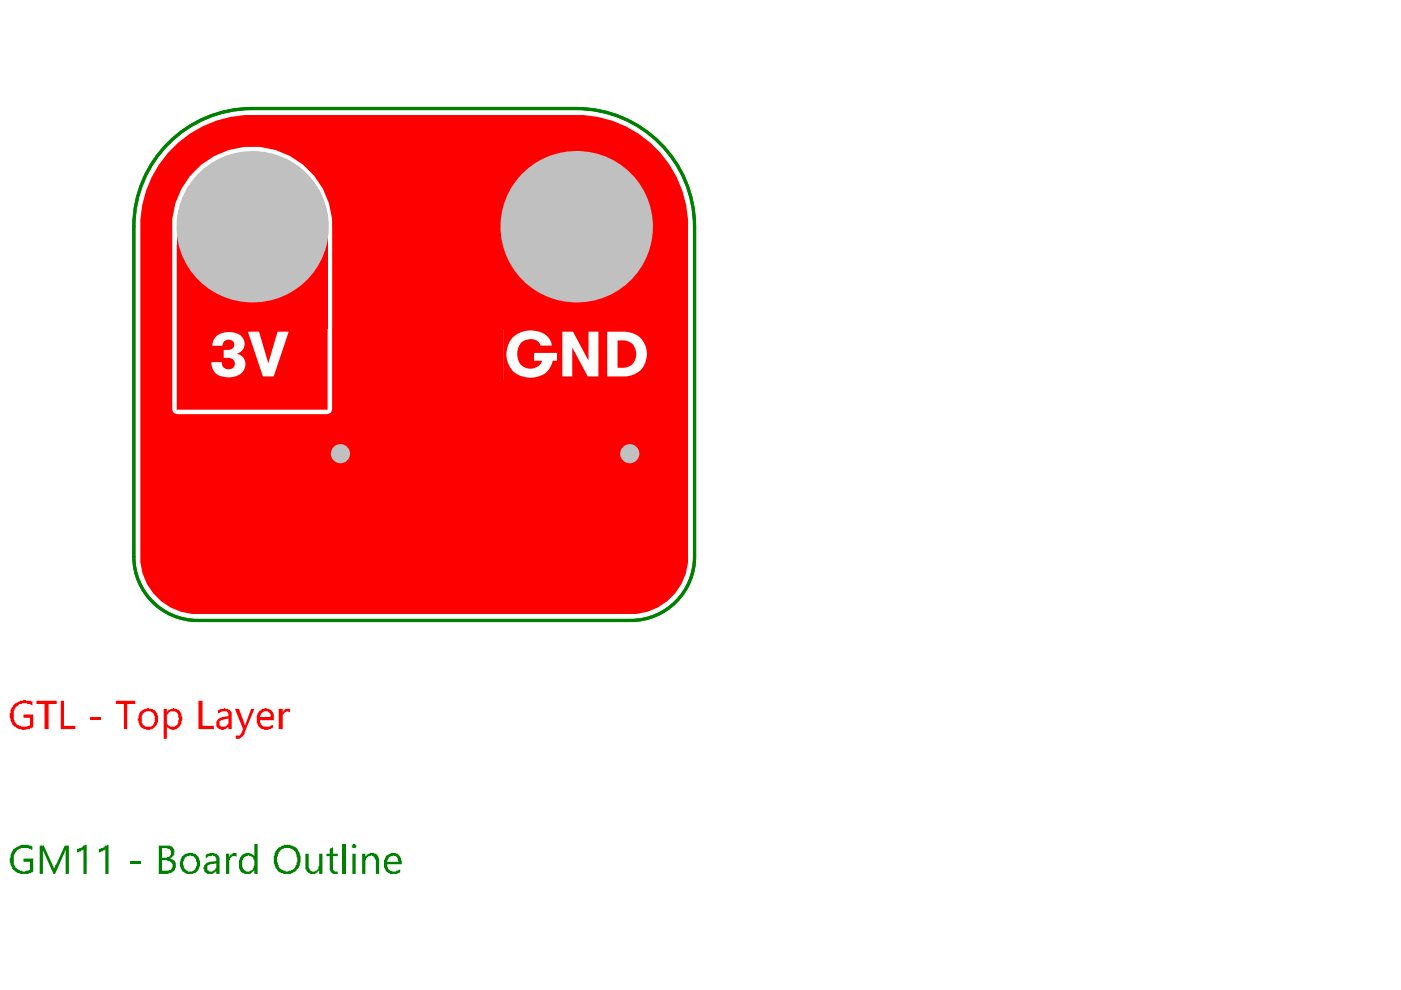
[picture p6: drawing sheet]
<svg xmlns="http://www.w3.org/2000/svg" width="297mm" height="210mm" viewBox="0 0 297 210" stroke-linecap="round" stroke-linejoin="round" font-family="sans-serif">
<path d="M53.5 23h68.7M28.4 48.1v69.9M147.3 48.1v69.9M41.9 131.6h91.8" fill="none" stroke="#008000" stroke-width=".68"/>
<g fill="#008000">
<path d="M2.7 180.1l.7-.5a3.7 3.7 0 0 1 3.5-.1v.6h-.2a3.6 3.6 0 0 0-2.7-.1v.1l-.4 .2a2.93 2.93 0 0 0-.5 3.1l.2 .4a2.28 2.28 0 0 0 2.9 .6h.2v-1.7h-1.4v-.7h2v2.8l-.1 .2a4 4 0 0 1-3.6-.2l-.7-.5v-.4l-.4-.7a1.8 1.8 0 0 1 0-1.5v-.5z"/>
<path d="M8.4 179.3h.9l2.2 4.8v-.2h.2v-.5h.2l1.8-4.1h.9v6h-.7v-5.3v.3h-.2v.4l-2 4.6h-.4l-2-4.8h-.2v-.5v5.3h-.7z"/>
<path d="M16.3 180l.9-.2 .3-.2 .2-.3 .7-.2v6.2h-.7v-5.3l-.2 .3h-.3v.2h-.4v.2h-.3l-.2 .1z"/>
<path d="M21 180l.8-.2 .4-.2 .1-.3 .7-.2v6.2h-.7v-5.3l-.1 .3h-.4v.2h-.3v.2h-.4l-.1 .1z"/>
<path d="M27.7 182.6h2.2v.5h-2.2z"/>
<path d="M47.9 181h.7v.9l.2-.6 .3-.1v-.2l.4-.2h.7v.9l-.2-.2a.87 .87 0 0 0-1.2 .7v.2h-.2v2.9h-.7z"/>
<path d="M64.8 181h.6v2.6a1.17 1.17 0 0 0 .9 1.2h.5v-.2h.4v-.2l.3-.1v-.5l.2-.2v-2.6h.7v4.3h-.7v-.7h-.2a1.39 1.39 0 0 1-2.4 0h-.2l-.1-.3z"/>
<path d="M69.9 180l.7-.4v1.4h1v.5h-1v2.9l.3 .2v.2h.7v-.2v.7h-.1a1.22 1.22 0 0 1-1.4-.5l-.2-.4v-2.9h-.7v-.5h.7z"/>
<path d="M72.7 178.9h.6v6.4h-.6z"/>
<path d="M76.8 181h.7v.7v-.2l.5-.3a1.5 1.5 0 0 1 1.6-.1 1.5 1.5 0 0 1 .8 1.5v2.7h-.7v-2.9l-.3-.7h-.2v-.2h-.4v-.2l-1 .4-.2 .7h-.1v2.9h-.7z"/>
<path d="M34.4 179.8v2.1h1v-.2h.3a1.05 1.05 0 0 0 .2-1.7h-.2a1.55 1.55 0 0 0-1.3-.2zM34.4 182.4v2.2h1a1.12 1.12 0 0 0 1-.5 1.12 1.12 0 0 0 0-1.2l-1-.5zM33.7 179.3h1.7a1.09 1.09 0 0 1 1.4 .7h.1v.5l.2 .2h-.2v.6l-.3 .2-.2 .4-.5 .1h.2a1.57 1.57 0 0 1 1.2 2.1h-.2a.52 .52 0 0 1-.5 .7v.2l-.9 .1v.2h-2z"/>
<path d="M39.2 181.9v.3h-.2v.2a1.46 1.46 0 0 0 0 1.4v.1a1.54 1.54 0 0 0 2.1 .7l.3-.5h.2v-.5h.1v-.9h-.1l-.2-.8-.3-.2v-.2h-.6l-.1-.2h-.2v.2h-.5zM38.5 181.7a2.86 2.86 0 0 1 2.4-.9 2.39 2.39 0 0 1 1.4 3.1 2.02 2.02 0 0 1-3 1.2l-.3-.1a1.34 1.34 0 0 1-.7-1.2h-.2v-1.1l.2-.1v-.6h.2z"/>
<path d="M44 183.6v.3a.65 .65 0 0 0 .7 .9h.1a1.12 1.12 0 0 0 1.1-1.2v-.5l-1.4 .1zM43.6 181.2h.2a1.83 1.83 0 0 1 2.7 .7v3.4h-.6v-.7a1.64 1.64 0 0 1-2.4 .4l-.2-.4a1.31 1.31 0 0 1 .7-1.7l.3-.2 1.6-.1v-.6l-.2-.3-.2-.2h-.3v-.2l-.4 .2h-.7v.2l-.5 .3z"/>
<path d="M51.2 181.3l.3-.1a1.7 1.7 0 0 1 2.4 .3v-2.6h.7v6.4h-.7v-.9a1.71 1.71 0 0 1-2.4 .7 .89 .89 0 0 1-.7-.8l-.1-.2a4 4 0 0 1 .5-2.8zM51.5 182v.2a1.74 1.74 0 0 0 .9 2.6h.5l.7-.4 .2-.8h.1v-1.2h-.1l-.2-.7-.9-.4h-.1v.2h-.6v.2z"/>
<path d="M59.1 180.7v.3a2.57 2.57 0 0 0 0 2.6l.3 .7 1.2 .5h.5v-.2h.6l.8-.5v-.3h.2l.2-.7a1.8 1.8 0 0 0 0-1.6l-.2-.7a2.09 2.09 0 0 0-3.3-.5l-.1 .4zM58.7 180l.6-.4a2.92 2.92 0 0 1 3.7 .4l.2 .3a3.7 3.7 0 0 1 0 3.8l-.2 .2a2.69 2.69 0 0 1-3.6 .7l-.7-.6v-.1a1.12 1.12 0 0 1-.5-1.1l-.1-.1v-1.6l.1-.2v-.5z"/>
<path d="M74.5 179.3h.2v-.2a.43 .43 0 0 1 .7 0v.2h.2l-.2 .5h-.7v-.3h-.2zM74.7 181h.7v4.3h-.7z"/>
<path d="M82.4 181.7v.3h-.1l-.2 .7h2.4v-.1h-.2a1.12 1.12 0 0 0-.5-1.1h-.3v-.2h-.2v.2zM81.8 181.5l.6-.3a1.58 1.58 0 0 1 1.8-.2l.3 .2 .2 .3h.2v.4h.1l.2 1.3h-3.1v.2a1.12 1.12 0 0 0 .5 1v.2h.4a1.12 1.12 0 0 0 1.2 0l.7-.3v.7h-.2v.1h-.4a1.98 1.98 0 0 1-2.9-1.9 1.58 1.58 0 0 1 .4-1.3z"/>
</g>
<path d="M35.7 30.3a25 25 0 0 1 17.8-7.3h68.7a25.1 25.1 0 0 1 25.1 25.1v69.9a13.5 13.5 0 0 1-13.6 13.6h-91.8a13.5 13.5 0 0 1-13.5-13.6v-69.9a25 25 0 0 1 7.3-17.8zM28.4 118a13.5 13.5 0 0 0 13.5 13.6" fill="none" stroke="#008000" stroke-width=".68"/>
<g fill="#f00">
<path d="M2.7 149.6l.6-.5 1.7-.7h.5v.2h1l.4 .2v.8l-.4-.2a2.43 2.43 0 0 0-2.7 .2l-.4 .2-.3 .5a5.6 5.6 0 0 0 0 2.7l.2 .2a1.35 1.35 0 0 0 1.2 .7v.2h1.2l.7-.4v-1.5h-1.4v-.7h2v2.7l-.6 .2v.2h-.6a1.81 1.81 0 0 1-1.5 0h-.3l-.2-.2a1.77 1.77 0 0 1-1.2-1l-.4-.5v-.4a1.8 1.8 0 0 1 0-1.5v-.5z"/>
<path d="M7.7 148.6h4.3v.7h-1.7v5.3h-.9v-5.3h-1.7z"/>
<path d="M12.9 148.6h.7v5.3h2.4v.7h-3.1z"/>
<path d="M19.2 152h2.3v.5h-2.3z"/>
<path d="M24.6 148.6h4.1v.7h-1.7v5.3h-.7v-5.3h-1.7z"/>
<path d="M42.1 148.6h.8v5.3h2.4v.7h-3.2z"/>
<path d="M49.8 150.3h.9l1.2 3.3v.3l1.3-3.6h.7l-2 5a.54 .54 0 0 1-.4 .7v.1l-.3 .2a1.13 1.13 0 0 1-1.2 .3v-.6a.93 .93 0 0 0 1.2-.6l.3-.8z"/>
<path d="M59.1 150.3h.8v.9l.2-.6h.2a.77 .77 0 0 1 1-.3h.2v.7a1.13 1.13 0 0 0-1.2 .2 1.13 1.13 0 0 0-.4 1.2v2.2h-.8z"/>
<path d="M105.4 51.9h1.3v28.5h30.4l.2-.2v-8.7l-.2-.2v-19.4h1.9v35h-33.6z"/>
<path d="M37.5 51.9h6.3v29.1h18.4v-29.1h7.3v35h-32z"/>
<path d="M30.2 151.3v.4h-.1v.7a1.41 1.41 0 0 0 .4 1.4 1.41 1.41 0 0 0 1.4 .3 .89 .89 0 0 0 .7-.9 1.71 1.71 0 0 0-.7-2.4h-1v.2h-.3l-.2 .3zM29.5 151.2l.2-.2a2.26 2.26 0 0 1 2.4-.7l.4 .2a1.17 1.17 0 0 1 .8 1.2h.2v.8a2.21 2.21 0 0 1-1 1.9l-.4 .2a1.46 1.46 0 0 1-1.4 0h-.3v-.2l-.5-.2-.4-.5v-.3h-.1l-.2-1h.2z"/>
<path d="M34.7 150.3h.7v.7l.2-.2a1.12 1.12 0 0 1 1-.5l.2-.2 .3 .2a1.46 1.46 0 0 1 1.4 1.5l.1 .2v.7l-.1 .2-.2 .8a2 2 0 0 1-2.4 .9v-.2l-.5-.3v2.5h-.7zM35.4 151.5v1.4a1.34 1.34 0 0 0 .7 1.2h.1a1.13 1.13 0 0 0 1.2-.4h.2v-.3h.2v-.7l.2-.2v-.3h-.2v-.2a1.34 1.34 0 0 0-.7-1.2h-.2a.93 .93 0 0 0-1.2 .5z"/>
<path d="M46.5 152.9a.86 .86 0 0 0 .7 1.2 1.35 1.35 0 0 0 1.2-.7v-1l-1.2 .1v.2zM46.2 150.6l.7-.3a1.87 1.87 0 0 1 2.2 .9v3.4h-.7v-.7l-.1 .3h-.2a1.18 1.18 0 0 1-1.2 .6l-.2-.2a.93 .93 0 0 1-.8-1.2v-.2a1.21 1.21 0 0 1 1-1l.2-.2 1.3-.2a1.12 1.12 0 0 0-.5-1 1.58 1.58 0 0 0-1.4 .4l-.3 .1z"/>
<path d="M55.3 151.3l-.2 .7h2.3v-.7l-.4-.1a.73 .73 0 0 0-1.2-.2zM54.6 151.2h.2a1.87 1.87 0 0 1 2.2-.9 1.18 1.18 0 0 1 .9 1h.2v1.4h-3a1.29 1.29 0 0 0 1.8 1.4l.6-.2v-.2h.4v.5l-.5 .4h-.4a1.12 1.12 0 0 1-1.2 0l-.7-.2-.5-.7a4.9 4.9 0 0 1 0-2.5z"/>
<path d="M35.6 32.4a23.5 23.5 0 0 1 17.9-8h68.7a23.6 23.6 0 0 1 23.7 23.7v69.9a12 12 0 0 1-12.2 12.2h-91.8a12 12 0 0 1-12.1-12.2v-69.9a23.3 23.3 0 0 1 5.8-15.7zM105.8 68.5v13.1h32.9v-13.1zM40.3 37.3a16.2 16.2 0 0 0-3.8 10.5v39.1l.3 .6 .7 .3h32l.6-.3 .3-.6v-39.1a17 17 0 0 0-11.3-15.8 17 17 0 0 0-18.8 5.3z"/>
<path d="M108.8 71.5a5.7 5.7 0 0 0-1.4 3.5v-.1a4.8 4.8 0 0 0 4.9 5.2h5.8v-10v4.7h-4.9v1.7h1.7a2.77 2.77 0 0 1-3.4 1.5 2.77 2.77 0 0 1-1.8-3.2 2.7 2.7 0 0 1 1.7-2.7 2.7 2.7 0 0 1 3.1 .8l.1 .4h2.4a3.9 3.9 0 0 0-4.2-3.2 5.5 5.5 0 0 0-4 1.4zM119.2 70.3v9.5h7.7v-9.5h-2.1v6.2l-3.3-6.2zM130.9 72.2h1.2a2.98 2.98 0 0 1 2.6 1.8 2.98 2.98 0 0 1-.5 3.1l-1.2 .7-2.1 .2zM128.7 70.3v9.5h8.5v-.5v.5h-4.9a4.6 4.6 0 0 0 4.9-5v.1a4.6 4.6 0 0 0-4.8-4.6zM121.3 73.7l3.3 6.1h-3.3zM112.4 80.1a4.5 4.5 0 0 0 4.8-3.6h.9v3.6zM106.7 69.4h31.1v11.4h-31.1z"/>
<path d="M52.6 70.3l3.1 9.5h-3.1h5.4l3.2-9.5h-2.3l-2 6.7-2-6.7h3.1zM45.8 71.4a3.1 3.1 0 0 0-.8 1.9h2.2a1.24 1.24 0 0 1 1.2-1.3 1.24 1.24 0 0 1 1.3 1.3 1.23 1.23 0 0 1-1.3 .9h-1v1.7h1.1a1.26 1.26 0 0 1 1.2 1.6 1.26 1.26 0 0 1-1.9 .7 1.22 1.22 0 0 1-.8-1.3v-.1h-2.2a3.1 3.1 0 0 0 3.5 3.2h-3.5h7.2v-3l-.3-.9a2.27 2.27 0 0 0-1.5-1.1 2.28 2.28 0 0 0 1.7-2.5 2.28 2.28 0 0 0-2.3-2 4.3 4.3 0 0 0-3.8 .9zM48.5 80a3.1 3.1 0 0 0 3.5-2.7v2.7zM43.4 69h19.2v12.4h-19.2z"/>
</g>
<g fill="#f00">
<path d="M106.2 47.8h32v21.9h-32z" fill-rule="evenodd"/>
<path d="M37.5 47.8h32v21.9h-32z" fill-rule="evenodd"/>
</g>
<g fill="#c0c0c0">
<circle cx="133.5" cy="96.2" r="2.03"/>
<circle cx="72.2" cy="96.2" r="2.03"/>
<circle cx="122.2" cy="48.1" r="16.1"/>
<circle cx="53.5" cy="48.1" r="16.1"/>
</g>
</svg>
